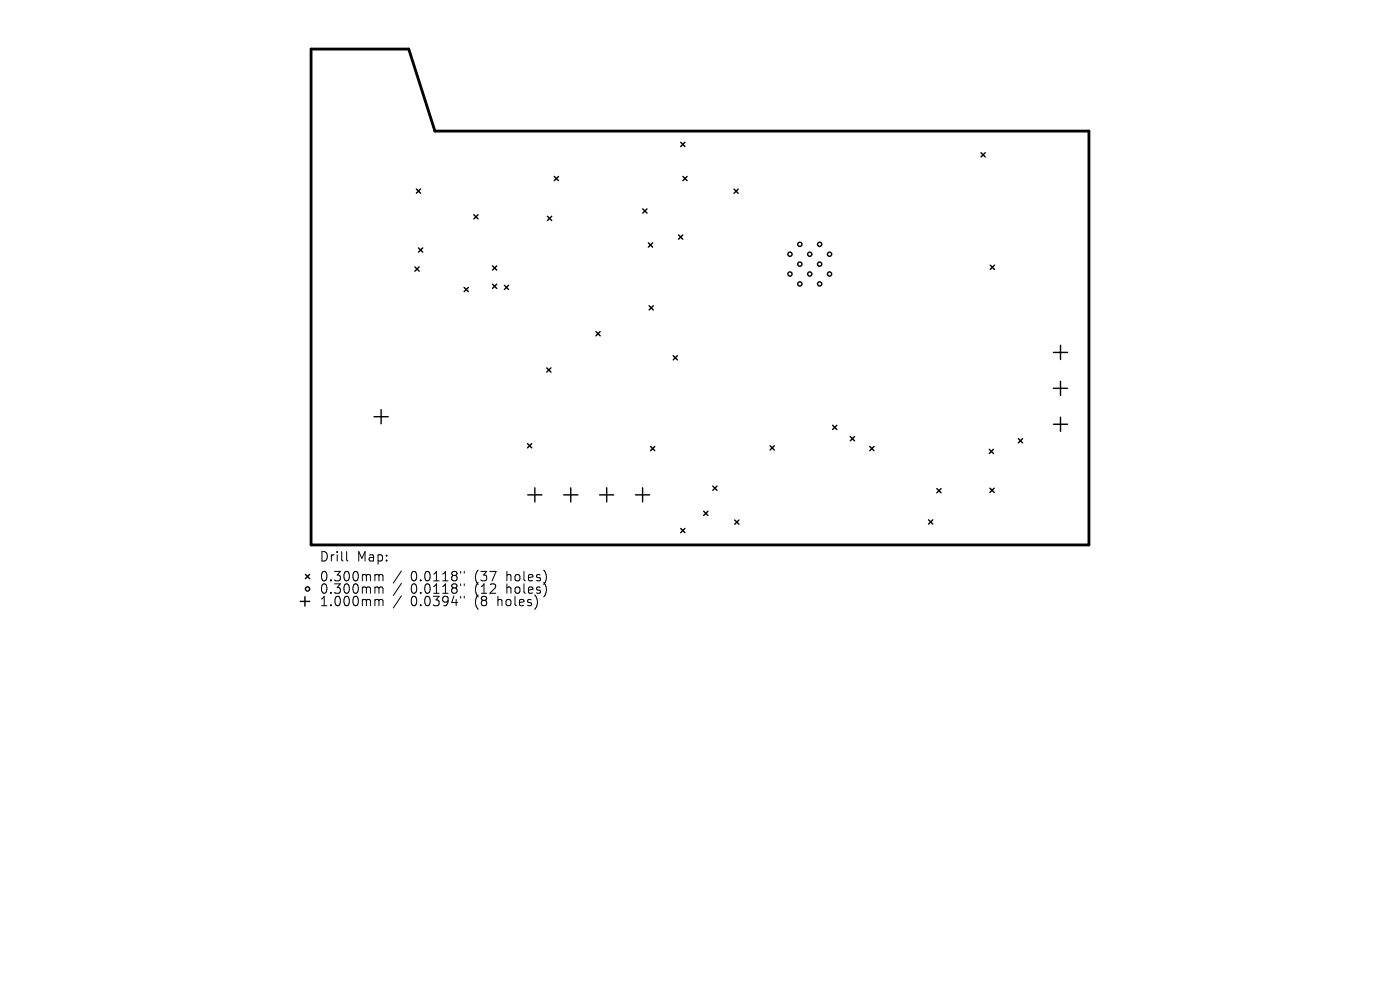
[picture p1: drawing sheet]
<svg xmlns="http://www.w3.org/2000/svg" width="297mm" height="210mm" viewBox="0 0 297 210" stroke-linecap="round" stroke-linejoin="round" font-family="sans-serif">
<defs><g id="words">
<g font-size="2.8">
<text x="67.7" y="119.4">Drill</text>
<text x="75.7" y="119.4">Map:</text>
<text x="67.7" y="123.6">0.300mm</text>
<text x="87.1" y="123.6">0.0118&quot;</text>
<text x="100.9" y="123.6">(37</text>
<text x="107.7" y="123.6">holes)</text>
<text x="67.7" y="126.2">0.300mm</text>
<text x="67.7" y="128.9">1.000mm</text>
<text x="87.1" y="126.2">0.0118&quot;</text>
<text x="87.1" y="128.9">0.0394&quot;</text>
<text x="100.9" y="126.2">(12</text>
<text x="100.9" y="128.9">(8</text>
<text x="105.8" y="128.9">holes)</text>
<text x="107.7" y="126.2">holes)</text>
</g>
</g></defs>
<path d="M66 10.4v105.2h165v-87.8h-138.7l-5.6-17.4h-20.7" fill="none" stroke="#000" stroke-width=".6"/>
<g fill="none" stroke="#000" stroke-width=".3">
<path d="M117.6 37.4l.9 .9M118.5 37.4l-.9 .9M144.4 30.2l.9 .9M144.9 37.4l.9 .9M145.3 30.2l-.9 .9M145.8 37.4l-.9 .9M208.1 32.4l.9 .9M209 32.4l-.9 .9M88 56.6l.9 .9M88.3 40.1l.9 .9M88.8 52.6l.9 .9M88.9 56.6l-.9 .9"/>
<path d="M89.2 40.1l-.9 .9M89.7 52.6l-.9 .9M100.5 45.5l.9 .9M101.4 45.5l-.9 .9M104.5 56.4l.9 .9M105.4 56.4l-.9 .9M116.1 45.9l.9 .9M117 45.9l-.9 .9M136.4 44.3l.9 .9M137.3 44.3l-.9 .9M137.5 51.5l.9 .9M138.4 51.5l-.9 .9"/>
<path d="M144 49.8l.9 .9M144.9 49.8l-.9 .9M155.7 40.1l.9 .9M156.6 40.1l-.9 .9M210.1 56.2l.9 .9M211 56.2l-.9 .9M98.5 61l.9 .9M99.4 61l-.9 .9M104.5 60.3l.9 .9M105.4 60.3l-.9 .9M107 60.5l.9 .9M107.9 60.5l-.9 .9"/>
<path d="M116 78l.9 .9M116.9 78l-.9 .9M126.4 70.3l.9 .9M127.3 70.3l-.9 .9M137.7 64.9l.9 .9M138.6 64.9l-.9 .9M142.8 75.4l.9 .9M143.7 75.4l-.9 .9M223.5 74.8h3M225 73.3v3M79.3 88.4h3M80.8 86.9v3"/>
<path d="M111.9 94.1l.9 .9M112.8 94.1l-.9 .9M138 94.7l.9 .9M138.9 94.7l-.9 .9M163.4 94.6l.9 .9M164.3 94.6l-.9 .9M176.6 90.2l.9 .9M177.5 90.2l-.9 .9M180.4 92.6l.9 .9M181.3 92.6l-.9 .9M184.5 94.7l.9 .9M185.4 94.7l-.9 .9"/>
<path d="M209.9 95.3l.9 .9M210.8 95.3l-.9 .9M216 93l.9 .9M216.9 93l-.9 .9M223.5 82.4h3M223.5 90h3M225 80.9v3M225 88.5v3M112 105h3M113.5 103.5v3M119.6 105h3M121.1 103.5v3"/>
<path d="M127.2 105h3M128.7 103.5v3M134.8 105h3M136.3 103.5v3M144.4 112.1l.9 .9M145.3 112.1l-.9 .9M149.3 108.4l.9 .9M150.2 108.4l-.9 .9M151.2 103.1l.9 .9M152.1 103.1l-.9 .9M155.9 110.3l.9 .9M156.8 110.3l-.9 .9"/>
<path d="M197 110.3l.9 .9M197.9 110.3l-.9 .9M198.7 103.6l.9 .9M199.6 103.6l-.9 .9M210 103.6l.9 .9M210.9 103.6l-.9 .9M63.7 127.6h2M64.7 126.6v2M64.8 121.8l.9 .9M65.7 121.8l-.9 .9"/>
<circle cx="167.6" cy="58.1" r=".45"/>
<circle cx="167.6" cy="53.9" r=".45"/>
<circle cx="169.7" cy="56" r=".45"/>
<circle cx="169.7" cy="51.8" r=".45"/>
<circle cx="171.8" cy="58.1" r=".45"/>
<circle cx="171.8" cy="53.9" r=".45"/>
<circle cx="173.9" cy="56" r=".45"/>
<circle cx="173.9" cy="51.8" r=".45"/>
<circle cx="176" cy="58.1" r=".45"/>
<circle cx="176" cy="53.9" r=".45"/>
<circle cx="169.7" cy="60.2" r=".45"/>
<circle cx="173.9" cy="60.2" r=".45"/>
<circle cx="65.2" cy="124.9" r=".45"/>
</g>
<g fill="none" stroke="#000" stroke-width=".21">
<path d="M73.5 117v1.7l.3 .3M79.8 121.9h.3l.3 .3M79.8 124.5l.5 .1 .1 .2M79.8 127.2l.5 .1 .1 .1M80.4 122.2l.3-.3 .5 .1 .1 1.2M80.4 122.2v1M80.4 124.8v1.1M80.4 127.4v1.1M80.4 124.8l.3-.3 .5 .1 .1 1.3M80.4 127.4l.3-.2 .5 .1 .1 1.2M85.2 121.1l-1.8 2.6M85.2 123.8l-1.8 2.5"/>
<path d="M85.2 126.4l-1.8 2.6M97.7 121.2v.4M97.7 123.9v.3M97.7 126.5v.4M98.5 121.2v.4M98.5 123.9v.3M98.5 126.5v.4"/>
</g>
<use href="#words"/>
</svg>
